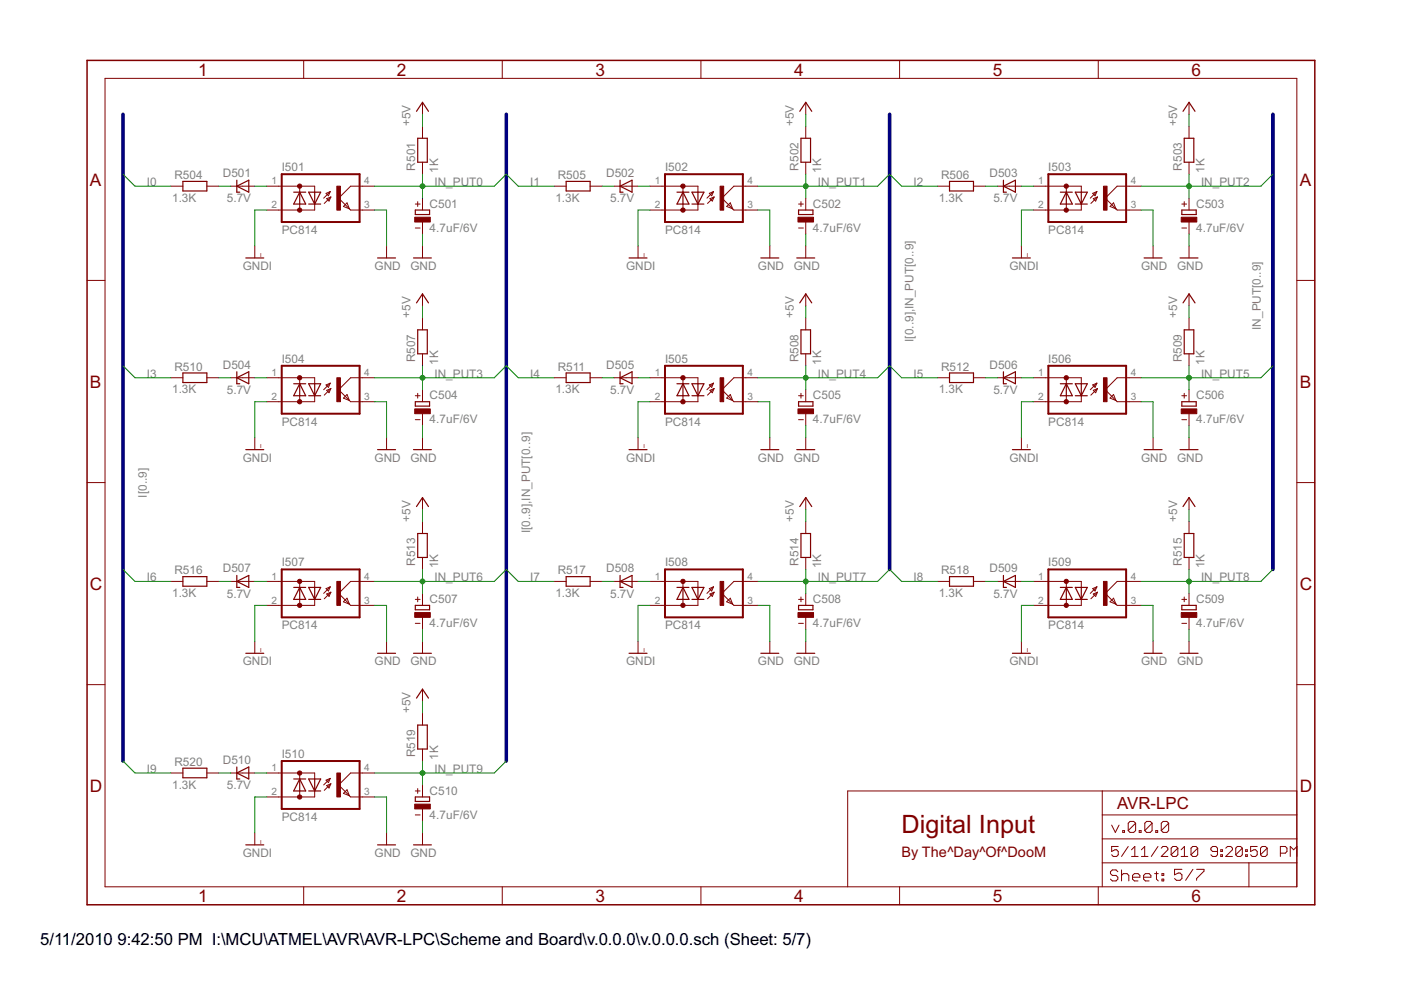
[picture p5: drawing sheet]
<svg xmlns="http://www.w3.org/2000/svg" width="297mm" height="210mm" viewBox="0 0 297 210" stroke-linecap="round" stroke-linejoin="round" font-family="sans-serif">
<defs><g id="words">
<text font-size="6" fill="#800000" x="191.2" y="176.6">Digital Input</text>
<g font-size="4.1" fill="#800000">
<text x="42" y="16">1</text>
<text x="84.1" y="16">2</text>
<text x="126.3" y="16">3</text>
<text x="168.4" y="16">4</text>
<text x="210.5" y="16">5</text>
<text x="252.6" y="16">6</text>
<text x="19.1" y="39.3">A</text>
<text x="275.6" y="39.3">A</text>
<text x="19.1" y="82.2">B</text>
<text x="275.6" y="82.2">B</text>
<text x="19.1" y="125">C</text>
<text x="275.6" y="125">C</text>
<text x="19.1" y="167.9">D</text>
<text x="275.6" y="167.9">D</text>
<text x="42" y="191.2">1</text>
<text x="84.1" y="191.2">2</text>
<text x="126.3" y="191.2">3</text>
<text x="168.4" y="191.2">4</text>
<text x="210.5" y="191.2">5</text>
<text x="252.6" y="191.2">6</text>
</g>
<text font-size="4" fill="#800000" x="236.9" y="171.5">AVR-LPC</text>
<g font-size="4">
<text x="8.5" y="200.4">5/11/2010</text>
<text x="24.9" y="200.4">9:42:50 PM I:\MCU\ATMEL\AVR\AVR-LPC\Scheme and Board\v.0.0.0\v.0.0.0.sch (Sheet: 5/7)</text>
</g>
<text font-size="3.4" fill="#800000" x="191.2" y="181.7">By The^Day^Of^DooM</text>
<g font-size="2.8" fill="#808080">
<text x="87" y="26.8" transform="rotate(-90 87 26.8)">+5V</text>
<text x="168.3" y="26.8" transform="rotate(-90 168.3 26.8)">+5V</text>
<text x="249.6" y="26.8" transform="rotate(-90 249.6 26.8)">+5V</text>
<text x="31.2" y="39.5">I0</text>
<text x="37" y="37.9">R504</text>
<text x="47.3" y="37.6">D501</text>
<text x="59.7" y="36.3">I501</text>
<text x="88" y="36.2" transform="rotate(-90 88 36.2)">R501</text>
<text x="92.1" y="39.5">IN_PUT0</text>
<text x="92.9" y="36.7" transform="rotate(-90 92.9 36.7)">1K</text>
<text x="112.4" y="39.5">I1</text>
<text x="118.3" y="37.9">R505</text>
<text x="128.5" y="37.6">D502</text>
<text x="141" y="36.3">I502</text>
<text x="169.3" y="36.2" transform="rotate(-90 169.3 36.2)">R502</text>
<text x="173.4" y="39.5">IN_PUT1</text>
<text x="174.1" y="36.7" transform="rotate(-90 174.1 36.7)">1K</text>
<text x="193.7" y="39.5">I2</text>
<text x="199.5" y="37.9">R506</text>
<text x="209.8" y="37.6">D503</text>
<text x="222.3" y="36.3">I503</text>
<text x="250.6" y="36.2" transform="rotate(-90 250.6 36.2)">R503</text>
<text x="254.6" y="39.5">IN_PUT2</text>
<text x="255.4" y="36.7" transform="rotate(-90 255.4 36.7)">1K</text>
<text x="36.5" y="42.8">1.3K</text>
<text x="48.1" y="42.9">5.7V</text>
<text x="91.1" y="44">C501</text>
<text x="117.8" y="42.8">1.3K</text>
<text x="129.4" y="42.9">5.7V</text>
<text x="172.4" y="44">C502</text>
<text x="199" y="42.8">1.3K</text>
<text x="210.6" y="42.9">5.7V</text>
<text x="253.6" y="44">C503</text>
<text x="59.7" y="49.6">PC814</text>
<text x="91.1" y="49.1">4.7uF/6V</text>
<text x="141" y="49.6">PC814</text>
<text x="172.4" y="49.1">4.7uF/6V</text>
<text x="222.3" y="49.6">PC814</text>
<text x="253.6" y="49.1">4.7uF/6V</text>
<text x="51.5" y="57.2">GNDI</text>
<text x="79.4" y="57.2">GND</text>
<text x="87" y="57.2">GND</text>
<text x="132.7" y="57.2">GNDI</text>
<text x="160.7" y="57.2">GND</text>
<text x="168.3" y="57.2">GND</text>
<text x="214" y="57.2">GNDI</text>
<text x="241.9" y="57.2">GND</text>
<text x="249.6" y="57.2">GND</text>
<text x="87" y="67.4" transform="rotate(-90 87 67.4)">+5V</text>
<text x="168.3" y="67.4" transform="rotate(-90 168.3 67.4)">+5V</text>
<text x="249.6" y="67.4" transform="rotate(-90 249.6 67.4)">+5V</text>
<text x="267.3" y="69.9" transform="rotate(-90 267.3 69.9)">IN_PUT[0..9]</text>
<text x="59.7" y="76.9">I504</text>
<text x="88" y="76.8" transform="rotate(-90 88 76.8)">R507</text>
<text x="92.9" y="77.3" transform="rotate(-90 92.9 77.3)">1K</text>
<text x="141" y="76.9">I505</text>
<text x="169.3" y="76.8" transform="rotate(-90 169.3 76.8)">R508</text>
<text x="174.1" y="77.3" transform="rotate(-90 174.1 77.3)">1K</text>
<text x="193.7" y="72.5" transform="rotate(-90 193.7 72.5)">I[0..9],IN_PUT[0..9]</text>
<text x="222.3" y="76.9">I506</text>
<text x="250.6" y="76.8" transform="rotate(-90 250.6 76.8)">R509</text>
<text x="255.4" y="77.3" transform="rotate(-90 255.4 77.3)">1K</text>
<text x="31.2" y="80.1">I3</text>
<text x="36.5" y="83.4">1.3K</text>
<text x="37" y="78.6">R510</text>
<text x="47.3" y="78.2">D504</text>
<text x="48.1" y="83.5">5.7V</text>
<text x="92.1" y="80.1">IN_PUT3</text>
<text x="112.4" y="80.1">I4</text>
<text x="117.8" y="83.4">1.3K</text>
<text x="118.3" y="78.6">R511</text>
<text x="128.5" y="78.2">D505</text>
<text x="129.4" y="83.5">5.7V</text>
<text x="173.4" y="80.1">IN_PUT4</text>
<text x="193.7" y="80.1">I5</text>
<text x="199" y="83.4">1.3K</text>
<text x="199.5" y="78.6">R512</text>
<text x="209.8" y="78.2">D506</text>
<text x="210.6" y="83.5">5.7V</text>
<text x="254.6" y="80.1">IN_PUT5</text>
<text x="91.1" y="89.7">4.7uF/6V</text>
<text x="91.1" y="84.7">C504</text>
<text x="172.4" y="89.7">4.7uF/6V</text>
<text x="172.4" y="84.7">C505</text>
<text x="253.6" y="89.7">4.7uF/6V</text>
<text x="253.6" y="84.7">C506</text>
<text x="59.7" y="90.3">PC814</text>
<text x="141" y="90.3">PC814</text>
<text x="222.3" y="90.3">PC814</text>
<text x="51.5" y="97.9">GNDI</text>
<text x="79.4" y="97.9">GND</text>
<text x="87" y="97.9">GND</text>
<text x="132.7" y="97.9">GNDI</text>
<text x="160.7" y="97.9">GND</text>
<text x="168.3" y="97.9">GND</text>
<text x="214" y="97.9">GNDI</text>
<text x="241.9" y="97.9">GND</text>
<text x="249.6" y="97.9">GND</text>
<text x="31.2" y="105.5" transform="rotate(-90 31.2 105.5)">I[0..9]</text>
<text x="87" y="110.6" transform="rotate(-90 87 110.6)">+5V</text>
<text x="112.4" y="113.1" transform="rotate(-90 112.4 113.1)">I[0..9],IN_PUT[0..9]</text>
<text x="168.3" y="110.6" transform="rotate(-90 168.3 110.6)">+5V</text>
<text x="249.6" y="110.6" transform="rotate(-90 249.6 110.6)">+5V</text>
<text x="88" y="120" transform="rotate(-90 88 120)">R513</text>
<text x="169.3" y="120" transform="rotate(-90 169.3 120)">R514</text>
<text x="250.6" y="120" transform="rotate(-90 250.6 120)">R515</text>
<text x="31.2" y="123.3">I6</text>
<text x="37" y="121.7">R516</text>
<text x="47.3" y="121.4">D507</text>
<text x="59.7" y="120.1">I507</text>
<text x="92.1" y="123.3">IN_PUT6</text>
<text x="92.9" y="120.5" transform="rotate(-90 92.9 120.5)">1K</text>
<text x="112.4" y="123.3">I7</text>
<text x="118.3" y="121.7">R517</text>
<text x="128.5" y="121.4">D508</text>
<text x="141" y="120.1">I508</text>
<text x="173.4" y="123.3">IN_PUT7</text>
<text x="174.1" y="120.5" transform="rotate(-90 174.1 120.5)">1K</text>
<text x="193.7" y="123.3">I8</text>
<text x="199.5" y="121.7">R518</text>
<text x="209.8" y="121.4">D509</text>
<text x="222.3" y="120.1">I509</text>
<text x="254.6" y="123.3">IN_PUT8</text>
<text x="255.4" y="120.5" transform="rotate(-90 255.4 120.5)">1K</text>
<text x="36.5" y="126.6">1.3K</text>
<text x="48.1" y="126.7">5.7V</text>
<text x="91.1" y="127.8">C507</text>
<text x="117.8" y="126.6">1.3K</text>
<text x="129.4" y="126.7">5.7V</text>
<text x="172.4" y="127.8">C508</text>
<text x="199" y="126.6">1.3K</text>
<text x="210.6" y="126.7">5.7V</text>
<text x="253.6" y="127.8">C509</text>
<text x="59.7" y="133.4">PC814</text>
<text x="91.1" y="132.9">4.7uF/6V</text>
<text x="141" y="133.4">PC814</text>
<text x="172.4" y="132.9">4.7uF/6V</text>
<text x="222.3" y="133.4">PC814</text>
<text x="253.6" y="132.9">4.7uF/6V</text>
<text x="51.5" y="141">GNDI</text>
<text x="79.4" y="141">GND</text>
<text x="87" y="141">GND</text>
<text x="132.7" y="141">GNDI</text>
<text x="160.7" y="141">GND</text>
<text x="168.3" y="141">GND</text>
<text x="214" y="141">GNDI</text>
<text x="241.9" y="141">GND</text>
<text x="249.6" y="141">GND</text>
<text x="87" y="151.2" transform="rotate(-90 87 151.2)">+5V</text>
<text x="47.3" y="162">D510</text>
<text x="59.7" y="160.7">I510</text>
<text x="88" y="160.6" transform="rotate(-90 88 160.6)">R519</text>
<text x="92.9" y="161.1" transform="rotate(-90 92.9 161.1)">1K</text>
<text x="31.2" y="163.9">I9</text>
<text x="36.5" y="167.2">1.3K</text>
<text x="37" y="162.4">R520</text>
<text x="48.1" y="167.3">5.7V</text>
<text x="92.1" y="163.9">IN_PUT9</text>
<text x="91.1" y="173.5">4.7uF/6V</text>
<text x="91.1" y="168.5">C510</text>
<text x="59.7" y="174.1">PC814</text>
<text x="51.5" y="181.7">GNDI</text>
<text x="79.4" y="181.7">GND</text>
<text x="87" y="181.7">GND</text>
</g>
<g font-size="2.4" fill="#808080">
<text x="57.6" y="39.1">1</text>
<text x="77.2" y="39.1">4</text>
<text x="138.8" y="39.1">1</text>
<text x="158.5" y="39.1">4</text>
<text x="220.1" y="39.1">1</text>
<text x="239.8" y="39.1">4</text>
<text x="57.6" y="44.2">2</text>
<text x="77.2" y="44.2">3</text>
<text x="138.8" y="44.2">2</text>
<text x="158.5" y="44.2">3</text>
<text x="220.1" y="44.2">2</text>
<text x="239.8" y="44.2">3</text>
<text x="57.6" y="79.7">1</text>
<text x="77.2" y="79.7">4</text>
<text x="138.8" y="79.7">1</text>
<text x="158.5" y="79.7">4</text>
<text x="220.1" y="79.7">1</text>
<text x="239.8" y="79.7">4</text>
<text x="57.6" y="84.8">2</text>
<text x="77.2" y="84.8">3</text>
<text x="138.8" y="84.8">2</text>
<text x="158.5" y="84.8">3</text>
<text x="220.1" y="84.8">2</text>
<text x="239.8" y="84.8">3</text>
<text x="57.6" y="122.9">1</text>
<text x="77.2" y="122.9">4</text>
<text x="138.8" y="122.9">1</text>
<text x="158.5" y="122.9">4</text>
<text x="220.1" y="122.9">1</text>
<text x="239.8" y="122.9">4</text>
<text x="57.6" y="128">2</text>
<text x="77.2" y="128">3</text>
<text x="138.8" y="128">2</text>
<text x="158.5" y="128">3</text>
<text x="220.1" y="128">2</text>
<text x="239.8" y="128">3</text>
<text x="57.6" y="163.5">1</text>
<text x="77.2" y="163.5">4</text>
<text x="57.6" y="168.6">2</text>
<text x="77.2" y="168.6">3</text>
</g>
<g font-size="1.3" fill="#800000">
<text x="55.2" y="54.4">I</text>
<text x="136.4" y="54.4">I</text>
<text x="217.7" y="54.4">I</text>
<text x="55.2" y="95.1">I</text>
<text x="136.4" y="95.1">I</text>
<text x="217.7" y="95.1">I</text>
<text x="55.2" y="138.3">I</text>
<text x="136.4" y="138.3">I</text>
<text x="217.7" y="138.3">I</text>
<text x="55.2" y="178.9">I</text>
</g>
</g></defs>
<g fill="#800000" stroke="#800000" stroke-width=".21">
<path d="M275 182.9v5.1z"/>
<path d="M275 177.9v5z"/>
<path d="M275 172.8v5.1z"/>
<path d="M275 167.7v5.1z"/>
<path d="M179.7 167.7v20.3z"/>
<path d="M179.7 167.7h54z"/>
<path d="M233.7 167.7h41.3z"/>
<path d="M264.8 182.9v5.1z"/>
<path d="M264.8 182.9h10.2z"/>
<path d="M233.7 182.9h31.1z"/>
<path d="M233.7 182.9v5.1z"/>
<path d="M233.7 177.9v5z"/>
<path d="M233.7 177.9h41.3z"/>
<path d="M233.7 172.8v5.1z"/>
<path d="M233.7 172.8h41.3z"/>
<path d="M233.7 167.7v5.1z"/>
<path d="M235.7 174.9l.8 1.6z"/>
<path d="M237.3 174.9l-.8 1.6z"/>
<path d="M238 176.1v.4z"/>
<path d="M238 176.1h.4z"/>
<path d="M238.4 176.1v.4z"/>
<path d="M238 176.5h.4z"/>
<path d="M239.2 174.5v1.6z"/>
<path d="M239.2 174.5l.4-.3z"/>
<path d="M239.6 174.2h.8z"/>
<path d="M240.4 174.2l.4 .3z"/>
<path d="M240.8 174.5v1.6z"/>
<path d="M240.4 176.5l.4-.4z"/>
<path d="M239.6 176.5h.8z"/>
<path d="M239.2 176.1l.4 .4z"/>
<path d="M239.2 176.1l1.6-1.6z"/>
<path d="M241.5 176.1v.4z"/>
<path d="M241.5 176.1h.4z"/>
<path d="M241.9 176.1v.4z"/>
<path d="M241.5 176.5h.4z"/>
<path d="M242.7 174.5v1.6z"/>
<path d="M242.7 174.5l.4-.3z"/>
<path d="M243.1 174.2h.8z"/>
<path d="M243.9 174.2l.4 .3z"/>
<path d="M244.3 174.5v1.6z"/>
<path d="M244.3 176.1l-.4 .4z"/>
<path d="M243.1 176.5h.8z"/>
<path d="M242.7 176.1l.4 .4z"/>
<path d="M244.3 174.5l-1.6 1.6z"/>
<path d="M245 176.1v.4z"/>
<path d="M245 176.1h.4z"/>
<path d="M245.4 176.1v.4z"/>
<path d="M245 176.5h.4z"/>
<path d="M246.2 174.5v1.6z"/>
<path d="M246.2 174.5l.4-.3z"/>
<path d="M246.6 174.2h.8z"/>
<path d="M247.4 174.2l.4 .3z"/>
<path d="M247.8 174.5v1.6z"/>
<path d="M247.8 176.1l-.4 .4z"/>
<path d="M246.6 176.5h.8z"/>
<path d="M246.2 176.1l.4 .4z"/>
<path d="M246.2 176.1l1.6-1.6z"/>
<path d="M235.7 179.5h1.4z"/>
<path d="M235.7 179.5v1z"/>
<path d="M235.7 180.5l.7-.3z"/>
<path d="M236.4 180.2h.3z"/>
<path d="M236.7 180.2l.4 .3z"/>
<path d="M237.1 180.5v.7z"/>
<path d="M237.1 181.2l-.4 .4z"/>
<path d="M236 181.6h.7z"/>
<path d="M235.7 181.2l.3 .4z"/>
<path d="M239.2 179.5l-1.4 2.1z"/>
<path d="M240.6 179.5l-.7 .7z"/>
<path d="M240.6 179.5v2.1z"/>
<path d="M239.9 181.6h1.4z"/>
<path d="M242 180.2l.7-.7z"/>
<path d="M242.7 179.5v2.1z"/>
<path d="M242 181.6h1.4z"/>
<path d="M245.5 179.5l-1.4 2.1z"/>
<path d="M246.2 181.6h1.4z"/>
<path d="M247.6 180.2l-1.4 1.4z"/>
<path d="M247.6 179.8v.4z"/>
<path d="M247.3 179.5l.3 .3z"/>
<path d="M246.5 179.5h.8z"/>
<path d="M246.5 179.5l-.3 .3z"/>
<path d="M248.3 179.8v1.4z"/>
<path d="M248.7 179.5l-.4 .3z"/>
<path d="M248.7 179.5h.7z"/>
<path d="M249.4 179.5l.3 .3z"/>
<path d="M249.7 179.8v1.4z"/>
<path d="M249.7 181.2l-.3 .4z"/>
<path d="M248.7 181.6h.7z"/>
<path d="M248.3 181.2l.4 .4z"/>
<path d="M248.3 181.2l1.4-1.4z"/>
<path d="M251.1 179.5l-.7 .7z"/>
<path d="M251.1 179.5v2.1z"/>
<path d="M250.4 181.6h1.4z"/>
<path d="M252.5 179.8v1.4z"/>
<path d="M252.5 179.8l.4-.3z"/>
<path d="M252.9 179.5h.7z"/>
<path d="M253.6 179.5l.3 .3z"/>
<path d="M253.9 179.8v1.4z"/>
<path d="M253.9 181.2l-.3 .4z"/>
<path d="M252.9 181.6h.7z"/>
<path d="M252.5 181.2l.4 .4z"/>
<path d="M252.5 181.2l1.4-1.4z"/>
<path d="M256.7 181.2l.4 .4z"/>
<path d="M257.1 181.6h.7z"/>
<path d="M258.1 181.2l-.3 .4z"/>
<path d="M258.1 179.8v1.4z"/>
<path d="M257.8 179.5l.3 .3z"/>
<path d="M257.1 179.5h.7z"/>
<path d="M257.1 179.5l-.4 .3z"/>
<path d="M256.7 179.8v.4z"/>
<path d="M256.7 180.2l.4 .3z"/>
<path d="M257.1 180.5h1z"/>
<path d="M258.8 180.2h.4z"/>
<path d="M259.2 180.2v.3z"/>
<path d="M258.8 180.5h.4z"/>
<path d="M258.8 180.2v.3z"/>
<path d="M258.8 181.2h.4z"/>
<path d="M259.2 181.2v.4z"/>
<path d="M258.8 181.6h.4z"/>
<path d="M258.8 181.2v.4z"/>
<path d="M259.9 181.6h1.4z"/>
<path d="M259.9 181.6l1.4-1.4z"/>
<path d="M261.3 179.8v.4z"/>
<path d="M260.9 179.5l.4 .3z"/>
<path d="M260.2 179.5h.7z"/>
<path d="M260.2 179.5l-.3 .3z"/>
<path d="M262 179.8v1.4z"/>
<path d="M262.3 179.5l-.3 .3z"/>
<path d="M262.3 179.5h.7z"/>
<path d="M263 179.5l.4 .3z"/>
<path d="M263.4 179.8v1.4z"/>
<path d="M263.4 181.2l-.4 .4z"/>
<path d="M262.3 181.6h.7z"/>
<path d="M262 181.2l.3 .4z"/>
<path d="M262 181.2l1.4-1.4z"/>
<path d="M264.1 180.2h.4z"/>
<path d="M264.5 180.2v.3z"/>
<path d="M264.1 180.5h.4z"/>
<path d="M264.1 180.2v.3z"/>
<path d="M264.1 181.2h.4z"/>
<path d="M264.5 181.2v.4z"/>
<path d="M264.1 181.6h.4z"/>
<path d="M264.1 181.2v.4z"/>
<path d="M265.2 179.5h1.4z"/>
<path d="M265.2 179.5v1z"/>
<path d="M265.2 180.5l.7-.3z"/>
<path d="M265.9 180.2h.3z"/>
<path d="M266.2 180.2l.4 .3z"/>
<path d="M266.6 180.5v.7z"/>
<path d="M266.6 181.2l-.4 .4z"/>
<path d="M265.5 181.6h.7z"/>
<path d="M265.2 181.2l.3 .4z"/>
<path d="M267.3 179.8v1.4z"/>
<path d="M267.3 179.8l.3-.3z"/>
<path d="M267.6 179.5h.7z"/>
<path d="M268.3 179.5l.4 .3z"/>
<path d="M268.7 179.8v1.4z"/>
<path d="M268.7 181.2l-.4 .4z"/>
<path d="M267.6 181.6h.7z"/>
<path d="M267.3 181.2l.3 .4z"/>
<path d="M267.3 181.2l1.4-1.4z"/>
<path d="M271.5 179.5v2.1z"/>
<path d="M271.5 179.5h1z"/>
<path d="M272.5 179.5l.4 .3z"/>
<path d="M272.9 179.8v.7z"/>
<path d="M272.9 180.5l-.4 .4z"/>
<path d="M271.5 180.9h1z"/>
<path d="M273.6 179.5v2.1z"/>
<path d="M273.6 179.5l.7 .7z"/>
<path d="M275 179.5l-.7 .7z"/>
<path d="M275 179.5v2.1z"/>
<path d="M249 184.3h1.6z"/>
<path d="M249 184.3v1.2z"/>
<path d="M249 185.5l.8-.4z"/>
<path d="M249.8 185.1h.4z"/>
<path d="M250.2 185.1l.4 .4z"/>
<path d="M250.6 185.5v.8z"/>
<path d="M250.2 186.6l.4-.3z"/>
<path d="M249.4 186.6h.8z"/>
<path d="M249 186.3l.4 .3z"/>
<path d="M252.9 184.3l-1.5 2.3z"/>
<path d="M253.7 184.3h1.6z"/>
<path d="M255.3 184.3v.4z"/>
<path d="M255.3 184.7l-1.6 1.6z"/>
<path d="M253.7 186.3v.3z"/>
<path d="M236.6 184.4l.4 .4z"/>
<path d="M235.8 184.4h.8z"/>
<path d="M235.4 184.8l.4-.4z"/>
<path d="M235.4 184.8v.4z"/>
<path d="M235.4 185.2l.4 .4z"/>
<path d="M235.8 185.6h.8z"/>
<path d="M236.6 185.6l.4 .4z"/>
<path d="M237 186v.4z"/>
<path d="M237 186.4l-.4 .4z"/>
<path d="M235.8 186.8h.8z"/>
<path d="M235.4 186.4l.4 .4z"/>
<path d="M237.8 184.4v2.4z"/>
<path d="M237.8 185.6l.4-.4z"/>
<path d="M238.2 185.2h.8z"/>
<path d="M239 185.2l.3 .4z"/>
<path d="M239.3 185.6v1.2z"/>
<path d="M240.5 186.8h.8z"/>
<path d="M240.1 186.4l.4 .4z"/>
<path d="M240.1 185.6v.8z"/>
<path d="M240.1 185.6l.4-.4z"/>
<path d="M240.5 185.2h.8z"/>
<path d="M241.3 185.2l.4 .4z"/>
<path d="M241.7 185.6v.4z"/>
<path d="M240.1 186h1.6z"/>
<path d="M242.8 186.8h.8z"/>
<path d="M242.5 186.4l.3 .4z"/>
<path d="M242.5 185.6v.8z"/>
<path d="M242.5 185.6l.3-.4z"/>
<path d="M242.8 185.2h.8z"/>
<path d="M243.6 185.2l.4 .4z"/>
<path d="M244 185.6v.4z"/>
<path d="M242.5 186h1.5z"/>
<path d="M245.2 184.8v1.6z"/>
<path d="M245.2 186.4l.4 .4z"/>
<path d="M244.8 185.2h.8z"/>
<path d="M246.4 185.2h.3z"/>
<path d="M246.7 185.2v.4z"/>
<path d="M246.4 185.6h.3z"/>
<path d="M246.4 185.2v.4z"/>
<path d="M246.4 186.4h.3z"/>
<path d="M246.7 186.4v.4z"/>
<path d="M246.4 186.8h.3z"/>
<path d="M246.4 186.4v.4z"/>
<path d="M22.3 16.6v171.4z"/>
<path d="M18.5 59.5h3.8z"/>
<path d="M18.5 102.3h3.8z"/>
<path d="M18.5 145.2h3.8z"/>
<path d="M22.3 188h252.7z"/>
<path d="M64.4 188v3.8z"/>
<path d="M106.5 188v3.8z"/>
<path d="M148.6 188v3.8z"/>
<path d="M190.7 188v3.8z"/>
<path d="M232.9 188v3.8z"/>
<path d="M275 16.6v171.4z"/>
<path d="M275 59.5h3.8z"/>
<path d="M275 102.3h3.8z"/>
<path d="M275 145.2h3.8z"/>
<path d="M22.3 16.6h252.7z"/>
<path d="M64.4 12.8v3.8z"/>
<path d="M106.5 12.8v3.8z"/>
<path d="M148.6 12.8v3.8z"/>
<path d="M190.7 12.8v3.8z"/>
<path d="M232.9 12.8v3.8z"/>
<path d="M56.6 39.5h2.5z"/>
<path d="M56.6 44.5h2.5z"/>
<path d="M76.9 44.5h2.5z"/>
<path d="M76.9 39.5h2.5z"/>
<path d="M63.5 44.5h3.2z"/>
<path d="M63.5 39.5h3.2z"/>
<path d="M68.7 43.1l1.4-1.3z"/>
<path d="M69.3 42.1l.8-.3z"/>
<path d="M69.3 42.1l.5 .5z"/>
<path d="M70.1 41.8l-.3 .8z"/>
<path d="M69.1 41l.9-.4z"/>
<path d="M69.1 41l.5 .5z"/>
<path d="M70 40.6l-.4 .9z"/>
<path d="M68.6 42l1.4-1.4z"/>
<path d="M66.7 39.5v1.2z"/>
<path d="M66.7 43.3v1.2z"/>
<path d="M63.5 43.3v1.2z"/>
<path d="M63.5 39.5v1.2z"/>
<path d="M59.1 44.5h4.4z"/>
<path d="M59.1 39.5h4.4z"/>
<path d="M74.3 39.5l-2.5 2.5z"/>
<path d="M71.8 42l2.3 2.3z"/>
<path d="M74.3 44.5h2.6z"/>
<path d="M74.3 39.5h2.6z"/>
<path d="M73.6 43l.5 1.3z"/>
<path d="M74.1 44.3l.2 .2z"/>
<path d="M72.8 43.8l1.3 .5z"/>
<path d="M72.8 43.8l.8-.8z"/>
<path d="M36.2 39.5h2.6z"/>
<path d="M43.9 39.5h2.5z"/>
<path d="M89.6 34.4v2.5z"/>
<path d="M89.6 26.8v2.5z"/>
<path d="M89.6 42v2.5z"/>
<path d="M89.6 47.1v2.5z"/>
<path d="M88.1 43.3h1z"/>
<path d="M88.6 42.8v1z"/>
<path d="M88.1 48.3h1z"/>
<path d="M89.6 21.7v2.5z"/>
<path d="M89.6 52.2v2.5z"/>
<path d="M54 52.2v2.5z"/>
<path d="M82 52.2v2.5z"/>
<path d="M51.5 39.5h2.5z"/>
<path d="M48.9 39.5h2.6z"/>
<path d="M137.8 39.5h2.6z"/>
<path d="M137.8 44.5h2.6z"/>
<path d="M158.1 44.5h2.6z"/>
<path d="M158.1 39.5h2.6z"/>
<path d="M144.8 44.5h3.2z"/>
<path d="M144.8 39.5h3.2z"/>
<path d="M150 43.1l1.4-1.3z"/>
<path d="M150.5 42.1l.9-.3z"/>
<path d="M150.5 42.1l.5 .5z"/>
<path d="M151.4 41.8l-.4 .8z"/>
<path d="M150.4 41l.9-.4z"/>
<path d="M150.4 41l.5 .5z"/>
<path d="M151.3 40.6l-.4 .9z"/>
<path d="M149.9 42l1.4-1.4z"/>
<path d="M148 39.5v1.2z"/>
<path d="M148 43.3v1.2z"/>
<path d="M144.8 43.3v1.2z"/>
<path d="M144.8 39.5v1.2z"/>
<path d="M140.4 44.5h4.4z"/>
<path d="M140.4 39.5h4.4z"/>
<path d="M155.6 39.5l-2.5 2.5z"/>
<path d="M153.1 42l2.2 2.3z"/>
<path d="M155.6 44.5h2.5z"/>
<path d="M155.6 39.5h2.5z"/>
<path d="M154.8 43l.5 1.3z"/>
<path d="M155.3 44.3l.3 .2z"/>
<path d="M154.1 43.8l1.2 .5z"/>
<path d="M154.1 43.8l.7-.8z"/>
<path d="M117.5 39.5h2.5z"/>
<path d="M125.1 39.5h2.6z"/>
<path d="M170.8 34.4v2.5z"/>
<path d="M170.8 26.8v2.5z"/>
<path d="M170.8 42v2.5z"/>
<path d="M170.8 47.1v2.5z"/>
<path d="M169.3 43.3h1z"/>
<path d="M169.8 42.8v1z"/>
<path d="M169.3 48.3h1z"/>
<path d="M170.8 21.7v2.5z"/>
<path d="M170.8 52.2v2.5z"/>
<path d="M135.3 52.2v2.5z"/>
<path d="M163.2 52.2v2.5z"/>
<path d="M132.7 39.5h2.6z"/>
<path d="M130.2 39.5h2.5z"/>
<path d="M219.1 39.5h2.5z"/>
<path d="M219.1 44.5h2.5z"/>
<path d="M239.4 44.5h2.5z"/>
<path d="M239.4 39.5h2.5z"/>
<path d="M226.1 44.5h3.2z"/>
<path d="M226.1 39.5h3.2z"/>
<path d="M231.3 43.1l1.4-1.3z"/>
<path d="M231.8 42.1l.9-.3z"/>
<path d="M231.8 42.1l.5 .5z"/>
<path d="M232.7 41.8l-.4 .8z"/>
<path d="M231.7 41l.9-.4z"/>
<path d="M231.7 41l.5 .5z"/>
<path d="M232.6 40.6l-.4 .9z"/>
<path d="M231.2 42l1.4-1.4z"/>
<path d="M229.3 39.5v1.2z"/>
<path d="M229.3 43.3v1.2z"/>
<path d="M226.1 43.3v1.2z"/>
<path d="M226.1 39.5v1.2z"/>
<path d="M221.6 44.5h4.5z"/>
<path d="M221.6 39.5h4.5z"/>
<path d="M236.9 39.5l-2.6 2.5z"/>
<path d="M234.3 42l2.3 2.3z"/>
<path d="M236.9 44.5h2.5z"/>
<path d="M236.9 39.5h2.5z"/>
<path d="M236.1 43l.5 1.3z"/>
<path d="M236.6 44.3l.3 .2z"/>
<path d="M235.4 43.8l1.2 .5z"/>
<path d="M236.1 43l-.7 .8z"/>
<path d="M198.8 39.5h2.5z"/>
<path d="M206.4 39.5h2.5z"/>
<path d="M252.1 34.4v2.5z"/>
<path d="M252.1 26.8v2.5z"/>
<path d="M252.1 42v2.5z"/>
<path d="M252.1 47.1v2.5z"/>
<path d="M250.6 43.3h1z"/>
<path d="M251.1 42.8v1z"/>
<path d="M250.6 48.3h1z"/>
<path d="M252.1 21.7v2.5z"/>
<path d="M252.1 52.2v2.5z"/>
<path d="M216.6 52.2v2.5z"/>
<path d="M244.5 52.2v2.5z"/>
<path d="M214 39.5h2.6z"/>
<path d="M211.5 39.5h2.5z"/>
<path d="M56.6 80.1h2.5z"/>
<path d="M56.6 85.2h2.5z"/>
<path d="M76.9 85.2h2.5z"/>
<path d="M76.9 80.1h2.5z"/>
<path d="M63.5 85.2h3.2z"/>
<path d="M63.5 80.1h3.2z"/>
<path d="M68.7 83.8l1.4-1.4z"/>
<path d="M69.3 82.8l.8-.4z"/>
<path d="M69.3 82.8l.5 .5z"/>
<path d="M70.1 82.4l-.3 .9z"/>
<path d="M69.1 81.6l.9-.4z"/>
<path d="M69.1 81.6l.5 .5z"/>
<path d="M70 81.2l-.4 .9z"/>
<path d="M68.6 82.6l1.4-1.4z"/>
<path d="M66.7 80.1v1.3z"/>
<path d="M66.7 83.9v1.3z"/>
<path d="M63.5 83.9v1.3z"/>
<path d="M63.5 80.1v1.3z"/>
<path d="M59.1 85.2h4.4z"/>
<path d="M59.1 80.1h4.4z"/>
<path d="M74.3 80.1l-2.5 2.5z"/>
<path d="M71.8 82.6l2.3 2.3z"/>
<path d="M74.3 85.2h2.6z"/>
<path d="M74.3 80.1h2.6z"/>
<path d="M73.6 83.7l.5 1.2z"/>
<path d="M74.1 84.9l.2 .3z"/>
<path d="M72.8 84.4l1.3 .5z"/>
<path d="M72.8 84.4l.8-.7z"/>
<path d="M36.2 80.1h2.6z"/>
<path d="M43.9 80.1h2.5z"/>
<path d="M89.6 75v2.6z"/>
<path d="M89.6 67.4v2.5z"/>
<path d="M89.6 82.6v2.6z"/>
<path d="M89.6 87.7v2.6z"/>
<path d="M88.1 83.9h1z"/>
<path d="M88.6 83.4v1z"/>
<path d="M88.1 89h1z"/>
<path d="M89.6 62.3v2.6z"/>
<path d="M89.6 92.8v2.5z"/>
<path d="M54 92.8v2.5z"/>
<path d="M82 92.8v2.5z"/>
<path d="M51.5 80.1h2.5z"/>
<path d="M48.9 80.1h2.6z"/>
<path d="M137.8 80.1h2.6z"/>
<path d="M137.8 85.2h2.6z"/>
<path d="M158.1 85.2h2.6z"/>
<path d="M158.1 80.1h2.6z"/>
<path d="M144.8 85.2h3.2z"/>
<path d="M144.8 80.1h3.2z"/>
<path d="M150 83.8l1.4-1.4z"/>
<path d="M150.5 82.8l.9-.4z"/>
<path d="M150.5 82.8l.5 .5z"/>
<path d="M151.4 82.4l-.4 .9z"/>
<path d="M150.4 81.6l.9-.4z"/>
<path d="M150.4 81.6l.5 .5z"/>
<path d="M151.3 81.2l-.4 .9z"/>
<path d="M149.9 82.6l1.4-1.4z"/>
<path d="M148 80.1v1.3z"/>
<path d="M148 83.9v1.3z"/>
<path d="M144.8 83.9v1.3z"/>
<path d="M144.8 80.1v1.3z"/>
<path d="M140.4 85.2h4.4z"/>
<path d="M140.4 80.1h4.4z"/>
<path d="M155.6 80.1l-2.5 2.5z"/>
<path d="M153.1 82.6l2.2 2.3z"/>
<path d="M155.6 85.2h2.5z"/>
<path d="M155.6 80.1h2.5z"/>
<path d="M154.8 83.7l.5 1.2z"/>
<path d="M155.3 84.9l.3 .3z"/>
<path d="M154.1 84.4l1.2 .5z"/>
<path d="M154.1 84.4l.7-.7z"/>
<path d="M117.5 80.1h2.5z"/>
<path d="M125.1 80.1h2.6z"/>
<path d="M170.8 75v2.6z"/>
<path d="M170.8 67.4v2.5z"/>
<path d="M170.8 82.6v2.6z"/>
<path d="M170.8 87.7v2.6z"/>
<path d="M169.3 83.9h1z"/>
<path d="M169.8 83.4v1z"/>
<path d="M169.3 89h1z"/>
<path d="M170.8 62.3v2.6z"/>
<path d="M170.8 92.8v2.5z"/>
<path d="M135.3 92.8v2.5z"/>
<path d="M163.2 92.8v2.5z"/>
<path d="M132.7 80.1h2.6z"/>
<path d="M130.2 80.1h2.5z"/>
<path d="M219.1 80.1h2.5z"/>
<path d="M219.1 85.2h2.5z"/>
<path d="M239.4 85.2h2.5z"/>
<path d="M239.4 80.1h2.5z"/>
<path d="M226.1 85.2h3.2z"/>
<path d="M226.1 80.1h3.2z"/>
<path d="M231.3 83.8l1.4-1.4z"/>
<path d="M231.8 82.8l.9-.4z"/>
<path d="M231.8 82.8l.5 .5z"/>
<path d="M232.7 82.4l-.4 .9z"/>
<path d="M231.7 81.6l.9-.4z"/>
<path d="M231.7 81.6l.5 .5z"/>
<path d="M232.6 81.2l-.4 .9z"/>
<path d="M231.2 82.6l1.4-1.4z"/>
<path d="M229.3 80.1v1.3z"/>
<path d="M229.3 83.9v1.3z"/>
<path d="M226.1 83.9v1.3z"/>
<path d="M226.1 80.1v1.3z"/>
<path d="M221.6 85.2h4.5z"/>
<path d="M221.6 80.1h4.5z"/>
<path d="M236.9 80.1l-2.6 2.5z"/>
<path d="M234.3 82.6l2.3 2.3z"/>
<path d="M236.9 85.2h2.5z"/>
<path d="M236.9 80.1h2.5z"/>
<path d="M236.1 83.7l.5 1.2z"/>
<path d="M236.6 84.9l.3 .3z"/>
<path d="M235.4 84.4l1.2 .5z"/>
<path d="M236.1 83.7l-.7 .7z"/>
<path d="M198.8 80.1h2.5z"/>
<path d="M206.4 80.1h2.5z"/>
<path d="M252.1 75v2.6z"/>
<path d="M252.1 67.4v2.5z"/>
<path d="M252.1 82.6v2.6z"/>
<path d="M252.1 87.7v2.6z"/>
<path d="M250.6 83.9h1z"/>
<path d="M251.1 83.4v1z"/>
<path d="M250.6 89h1z"/>
<path d="M252.1 62.3v2.6z"/>
<path d="M252.1 92.8v2.5z"/>
<path d="M216.6 92.8v2.5z"/>
<path d="M244.5 92.8v2.5z"/>
<path d="M214 80.1h2.6z"/>
<path d="M211.5 80.1h2.5z"/>
<path d="M56.6 123.3h2.5z"/>
<path d="M56.6 128.4h2.5z"/>
<path d="M76.9 128.4h2.5z"/>
<path d="M76.9 123.3h2.5z"/>
<path d="M63.5 128.4h3.2z"/>
<path d="M63.5 123.3h3.2z"/>
<path d="M68.7 127l1.4-1.4z"/>
<path d="M69.3 125.9l.8-.3z"/>
<path d="M69.3 125.9l.5 .5z"/>
<path d="M70.1 125.6l-.3 .8z"/>
<path d="M69.1 124.8l.9-.4z"/>
<path d="M69.1 124.8l.5 .5z"/>
<path d="M70 124.4l-.4 .9z"/>
<path d="M68.6 125.8l1.4-1.4z"/>
<path d="M66.7 123.3v1.2z"/>
<path d="M66.7 127.1v1.3z"/>
<path d="M63.5 127.1v1.3z"/>
<path d="M63.5 123.3v1.2z"/>
<path d="M59.1 128.4h4.4z"/>
<path d="M59.1 123.3h4.4z"/>
<path d="M74.3 123.3l-2.5 2.5z"/>
<path d="M71.8 125.8l2.3 2.3z"/>
<path d="M74.3 128.4h2.6z"/>
<path d="M74.3 123.3h2.6z"/>
<path d="M73.6 126.8l.5 1.3z"/>
<path d="M74.1 128.1l.2 .3z"/>
<path d="M72.8 127.6l1.3 .5z"/>
<path d="M72.8 127.6l.8-.8z"/>
<path d="M36.2 123.3h2.6z"/>
<path d="M43.9 123.3h2.5z"/>
<path d="M89.6 118.2v2.5z"/>
<path d="M89.6 110.6v2.5z"/>
<path d="M89.6 125.8v2.6z"/>
<path d="M89.6 130.9v2.5z"/>
<path d="M88.1 127.1h1z"/>
<path d="M88.6 126.6v1z"/>
<path d="M88.1 132.2h1z"/>
<path d="M89.6 105.5v2.5z"/>
<path d="M89.6 136v2.5z"/>
<path d="M54 136v2.5z"/>
<path d="M82 136v2.5z"/>
<path d="M51.5 123.3h2.5z"/>
<path d="M48.9 123.3h2.6z"/>
<path d="M137.8 123.3h2.6z"/>
<path d="M137.8 128.4h2.6z"/>
<path d="M158.1 128.4h2.6z"/>
<path d="M158.1 123.3h2.6z"/>
<path d="M144.8 128.4h3.2z"/>
<path d="M144.8 123.3h3.2z"/>
<path d="M150 127l1.4-1.4z"/>
<path d="M150.5 125.9l.9-.3z"/>
<path d="M150.5 125.9l.5 .5z"/>
<path d="M151.4 125.6l-.4 .8z"/>
<path d="M150.4 124.8l.9-.4z"/>
<path d="M150.4 124.8l.5 .5z"/>
<path d="M151.3 124.4l-.4 .9z"/>
<path d="M149.9 125.8l1.4-1.4z"/>
<path d="M148 123.3v1.2z"/>
<path d="M148 127.1v1.3z"/>
<path d="M144.8 127.1v1.3z"/>
<path d="M144.8 123.3v1.2z"/>
<path d="M140.4 128.4h4.4z"/>
<path d="M140.4 123.3h4.4z"/>
<path d="M155.6 123.3l-2.5 2.5z"/>
<path d="M153.1 125.8l2.2 2.3z"/>
<path d="M155.6 128.4h2.5z"/>
<path d="M155.6 123.3h2.5z"/>
<path d="M154.8 126.8l.5 1.3z"/>
<path d="M155.3 128.1l.3 .3z"/>
<path d="M154.1 127.6l1.2 .5z"/>
<path d="M154.1 127.6l.7-.8z"/>
<path d="M117.5 123.3h2.5z"/>
<path d="M125.1 123.3h2.6z"/>
<path d="M170.8 118.2v2.5z"/>
<path d="M170.8 110.6v2.5z"/>
<path d="M170.8 125.8v2.6z"/>
<path d="M170.8 130.9v2.5z"/>
<path d="M169.3 127.1h1z"/>
<path d="M169.8 126.6v1z"/>
<path d="M169.3 132.2h1z"/>
<path d="M170.8 105.5v2.5z"/>
<path d="M170.8 136v2.5z"/>
<path d="M135.3 136v2.5z"/>
<path d="M163.2 136v2.5z"/>
<path d="M132.7 123.3h2.6z"/>
<path d="M130.2 123.3h2.5z"/>
<path d="M219.1 123.3h2.5z"/>
<path d="M219.1 128.4h2.5z"/>
<path d="M239.4 128.4h2.5z"/>
<path d="M239.4 123.3h2.5z"/>
<path d="M226.1 128.4h3.2z"/>
<path d="M226.1 123.3h3.2z"/>
<path d="M231.3 127l1.4-1.4z"/>
<path d="M231.8 125.9l.9-.3z"/>
<path d="M231.8 125.9l.5 .5z"/>
<path d="M232.7 125.6l-.4 .8z"/>
<path d="M231.7 124.8l.9-.4z"/>
<path d="M231.7 124.8l.5 .5z"/>
<path d="M232.6 124.4l-.4 .9z"/>
<path d="M231.2 125.8l1.4-1.4z"/>
<path d="M229.3 123.3v1.2z"/>
<path d="M229.3 127.1v1.3z"/>
<path d="M226.1 127.1v1.3z"/>
<path d="M226.1 123.3v1.2z"/>
<path d="M221.6 128.4h4.5z"/>
<path d="M221.6 123.3h4.5z"/>
<path d="M236.9 123.3l-2.6 2.5z"/>
<path d="M234.3 125.8l2.3 2.3z"/>
<path d="M236.9 128.4h2.5z"/>
<path d="M236.9 123.3h2.5z"/>
<path d="M236.1 126.8l.5 1.3z"/>
<path d="M236.6 128.1l.3 .3z"/>
<path d="M235.4 127.6l1.2 .5z"/>
<path d="M236.1 126.8l-.7 .8z"/>
<path d="M198.8 123.3h2.5z"/>
<path d="M206.4 123.3h2.5z"/>
<path d="M252.1 118.2v2.5z"/>
<path d="M252.1 110.6v2.5z"/>
<path d="M252.1 125.8v2.6z"/>
<path d="M252.1 130.9v2.5z"/>
<path d="M250.6 127.1h1z"/>
<path d="M251.1 126.6v1z"/>
<path d="M250.6 132.2h1z"/>
<path d="M252.1 105.5v2.5z"/>
<path d="M252.1 136v2.5z"/>
<path d="M216.6 136v2.5z"/>
<path d="M244.5 136v2.5z"/>
<path d="M214 123.3h2.6z"/>
<path d="M211.5 123.3h2.5z"/>
<path d="M56.6 163.9h2.5z"/>
<path d="M56.6 169h2.5z"/>
<path d="M76.9 169h2.5z"/>
<path d="M76.9 163.9h2.5z"/>
<path d="M63.5 169h3.2z"/>
<path d="M63.5 163.9h3.2z"/>
<path d="M68.7 167.6l1.4-1.4z"/>
<path d="M69.3 166.6l.8-.4z"/>
<path d="M69.3 166.6l.5 .5z"/>
<path d="M70.1 166.2l-.3 .9z"/>
<path d="M69.1 165.4l.9-.4z"/>
<path d="M69.1 165.4l.5 .5z"/>
<path d="M70 165l-.4 .9z"/>
<path d="M68.6 166.4l1.4-1.4z"/>
<path d="M66.7 163.9v1.3z"/>
<path d="M66.7 167.7v1.3z"/>
<path d="M63.5 167.7v1.3z"/>
<path d="M63.5 163.9v1.3z"/>
<path d="M59.1 169h4.4z"/>
<path d="M59.1 163.9h4.4z"/>
<path d="M74.3 163.9l-2.5 2.5z"/>
<path d="M71.8 166.4l2.3 2.3z"/>
<path d="M74.3 169h2.6z"/>
<path d="M74.3 163.9h2.6z"/>
<path d="M73.6 167.4l.5 1.3z"/>
<path d="M74.1 168.7l.2 .3z"/>
<path d="M72.8 168.2l1.3 .5z"/>
<path d="M72.8 168.2l.8-.8z"/>
<path d="M36.2 163.9h2.6z"/>
<path d="M43.9 163.9h2.5z"/>
<path d="M89.6 158.8v2.6z"/>
<path d="M89.6 151.2v2.5z"/>
<path d="M89.6 166.4v2.6z"/>
<path d="M89.6 171.5v2.6z"/>
<path d="M88.1 167.7h1z"/>
<path d="M88.6 167.2v1z"/>
<path d="M88.1 172.8h1z"/>
<path d="M89.6 146.1v2.6z"/>
<path d="M89.6 176.6v2.5z"/>
<path d="M54 176.6v2.5z"/>
<path d="M82 176.6v2.5z"/>
<path d="M51.5 163.9h2.5z"/>
<path d="M48.9 163.9h2.6z"/>
<path d="M63.1 39.2a.46 .46 0 0 1 .8 0 .46 .46 0 0 1-.2 .7 .46 .46 0 0 1-.6-.4h.5h-.5z" fill-rule="evenodd"/>
<path d="M63.1 44.3a.46 .46 0 0 1 .8 0 .46 .46 0 0 1-.2 .7 .46 .46 0 0 1-.6-.5l.5 .1-.5-.1z" fill-rule="evenodd"/>
<path d="M144.4 39.2a.46 .46 0 0 1 .7-.1 .46 .46 0 0 1-.1 .8 .46 .46 0 0 1-.6-.4h.5h-.5z" fill-rule="evenodd"/>
<path d="M144.4 44.3a.46 .46 0 0 1 .7-.1 .46 .46 0 0 1-.1 .7 .46 .46 0 0 1-.6-.4h.5h-.5z" fill-rule="evenodd"/>
<path d="M225.7 39.2a.46 .46 0 0 1 .7 0 .46 .46 0 0 1-.2 .7 .46 .46 0 0 1-.6-.4h.5h-.5z" fill-rule="evenodd"/>
<path d="M225.7 44.3a.46 .46 0 0 1 .7 0 .46 .46 0 0 1-.2 .7 .46 .46 0 0 1-.6-.5l.5 .1-.5-.1z" fill-rule="evenodd"/>
<path d="M63.1 79.9a.46 .46 0 0 1 .8-.1 .46 .46 0 0 1-.2 .7 .46 .46 0 0 1-.6-.4h.5h-.5z" fill-rule="evenodd"/>
<path d="M63.1 84.9a.46 .46 0 0 1 .8 0 .46 .46 0 0 1-.2 .7 .46 .46 0 0 1-.6-.4h.5h-.5z" fill-rule="evenodd"/>
<path d="M144.4 79.9a.46 .46 0 0 1 .7-.2 .46 .46 0 0 1-.1 .8 .46 .46 0 0 1-.6-.4h.5h-.5z" fill-rule="evenodd"/>
<path d="M144.4 84.9a.46 .46 0 0 1 .7-.1 .46 .46 0 0 1-.1 .8 .46 .46 0 0 1-.6-.4h.5h-.5z" fill-rule="evenodd"/>
<path d="M225.7 79.9a.46 .46 0 0 1 .7-.1 .46 .46 0 0 1-.2 .7 .46 .46 0 0 1-.6-.4h.5h-.5z" fill-rule="evenodd"/>
<path d="M225.7 84.9a.46 .46 0 0 1 .7 0 .46 .46 0 0 1-.2 .7 .46 .46 0 0 1-.6-.4h.5h-.5z" fill-rule="evenodd"/>
<path d="M63.1 123a.46 .46 0 0 1 .8 0 .46 .46 0 0 1-.2 .7 .46 .46 0 0 1-.6-.4h.5h-.5z" fill-rule="evenodd"/>
<path d="M63.1 128.1a.46 .46 0 0 1 .8 0 .46 .46 0 0 1-.2 .7 .46 .46 0 0 1-.6-.4h.5h-.5z" fill-rule="evenodd"/>
<path d="M144.4 123a.46 .46 0 0 1 .7-.1 .46 .46 0 0 1-.1 .8 .46 .46 0 0 1-.6-.4h.5h-.5z" fill-rule="evenodd"/>
<path d="M144.4 128.1a.46 .46 0 0 1 .7-.1 .46 .46 0 0 1-.1 .7 .46 .46 0 0 1-.6-.3h.5h-.5z" fill-rule="evenodd"/>
<path d="M225.7 123a.46 .46 0 0 1 .7 0 .46 .46 0 0 1-.2 .7 .46 .46 0 0 1-.6-.4h.5h-.5z" fill-rule="evenodd"/>
<path d="M225.7 128.1a.46 .46 0 0 1 .7 0 .46 .46 0 0 1-.2 .7 .46 .46 0 0 1-.6-.4h.5h-.5z" fill-rule="evenodd"/>
<path d="M63.1 163.7a.46 .46 0 0 1 .8-.1 .46 .46 0 0 1-.2 .7 .46 .46 0 0 1-.6-.4h.5h-.5z" fill-rule="evenodd"/>
<path d="M63.1 168.7a.46 .46 0 0 1 .8 0 .46 .46 0 0 1-.2 .7 .46 .46 0 0 1-.6-.4h.5h-.5z" fill-rule="evenodd"/>
</g>
<g fill="#800000" stroke="#800000" stroke-width=".32">
<path d="M18.5 12.8v179z"/>
<path d="M18.5 191.8h260.3z"/>
<path d="M278.8 12.8v179z"/>
<path d="M18.5 12.8h260.3z"/>
</g>
<g fill="#800000" stroke="#800000" stroke-width=".42">
<path d="M59.7 36.9h16.5z"/>
<path d="M59.7 47.1h16.5z"/>
<path d="M76.2 36.9v10.2z"/>
<path d="M59.7 36.9v10.2z"/>
<path d="M141 36.9h16.5z"/>
<path d="M141 47.1h16.5z"/>
<path d="M157.5 36.9v10.2z"/>
<path d="M141 36.9v10.2z"/>
<path d="M222.3 36.9h16.5z"/>
<path d="M222.3 47.1h16.5z"/>
<path d="M238.8 36.9v10.2z"/>
<path d="M222.3 36.9v10.2z"/>
<path d="M59.7 77.6h16.5z"/>
<path d="M59.7 87.7h16.5z"/>
<path d="M76.2 77.6v10.1z"/>
<path d="M59.7 77.6v10.1z"/>
<path d="M141 77.6h16.5z"/>
<path d="M141 87.7h16.5z"/>
<path d="M157.5 77.6v10.1z"/>
<path d="M141 77.6v10.1z"/>
<path d="M222.3 77.6h16.5z"/>
<path d="M222.3 87.7h16.5z"/>
<path d="M238.8 77.6v10.1z"/>
<path d="M222.3 77.6v10.1z"/>
<path d="M59.7 120.7h16.5z"/>
<path d="M59.7 130.9h16.5z"/>
<path d="M76.2 120.7v10.2z"/>
<path d="M59.7 120.7v10.2z"/>
<path d="M141 120.7h16.5z"/>
<path d="M141 130.9h16.5z"/>
<path d="M157.5 120.7v10.2z"/>
<path d="M141 120.7v10.2z"/>
<path d="M222.3 120.7h16.5z"/>
<path d="M222.3 130.9h16.5z"/>
<path d="M238.8 120.7v10.2z"/>
<path d="M222.3 120.7v10.2z"/>
<path d="M59.7 161.4h16.5z"/>
<path d="M59.7 171.5h16.5z"/>
<path d="M76.2 161.4v10.1z"/>
<path d="M59.7 161.4v10.1z"/>
</g>
<g fill="#800000" stroke="#800000" stroke-width=".25">
<path d="M68 40.7l-1.3 2.6z"/>
<path d="M65.4 40.7l1.3 2.6z"/>
<path d="M66.7 43.3h1.3z"/>
<path d="M65.4 43.3h1.3z"/>
<path d="M66.7 40.7h1.3z"/>
<path d="M66.7 40.7v2.6z"/>
<path d="M65.4 40.7h1.3z"/>
<path d="M63.5 40.7l-1.2 2.6z"/>
<path d="M63.5 40.7l1.3 2.6z"/>
<path d="M62.3 40.7h1.2z"/>
<path d="M63.5 40.7h1.3z"/>
<path d="M62.3 43.3h1.2z"/>
<path d="M63.5 40.7v2.6z"/>
<path d="M63.5 43.3h1.3z"/>
<path d="M38.8 38.5h5.1z"/>
<path d="M43.9 38.5v2z"/>
<path d="M38.8 40.5h5.1z"/>
<path d="M38.8 38.5v2z"/>
<path d="M88.6 29.3v5.1z"/>
<path d="M88.6 29.3h2z"/>
<path d="M90.6 29.3v5.1z"/>
<path d="M88.6 34.4h2z"/>
<path d="M88.1 44.5v1z"/>
<path d="M88.1 44.5h3z"/>
<path d="M91.1 44.5v1z"/>
<path d="M88.1 45.5h3z"/>
<path d="M89.6 21.7l1.2 1.9z"/>
<path d="M89.6 21.7l-1.3 1.9z"/>
<path d="M87.7 54.7h3.8z"/>
<path d="M52.1 54.7h3.8z"/>
<path d="M80.1 54.7h3.8z"/>
<path d="M50.2 39.5l2.5 1.2z"/>
<path d="M50.2 39.5l2.5-1.3z"/>
<path d="M50.2 38.2v1.3z"/>
<path d="M52.7 38.2v2.5z"/>
<path d="M50.2 39.5v1.2z"/>
<path d="M50.2 40.7h.6z"/>
<path d="M149.2 40.7l-1.2 2.6z"/>
<path d="M146.7 40.7l1.3 2.6z"/>
<path d="M148 43.3h1.2z"/>
<path d="M146.7 43.3h1.3z"/>
<path d="M148 40.7h1.2z"/>
<path d="M148 40.7v2.6z"/>
<path d="M146.7 40.7h1.3z"/>
<path d="M144.8 40.7l-1.3 2.6z"/>
<path d="M144.8 40.7l1.3 2.6z"/>
<path d="M143.5 40.7h1.3z"/>
<path d="M144.8 40.7h1.3z"/>
<path d="M143.5 43.3h1.3z"/>
<path d="M144.8 40.7v2.6z"/>
<path d="M144.8 43.3h1.3z"/>
<path d="M120 38.5h5.1z"/>
<path d="M125.1 38.5v2z"/>
<path d="M120 40.5h5.1z"/>
<path d="M120 38.5v2z"/>
<path d="M169.8 29.3v5.1z"/>
<path d="M169.8 29.3h2.1z"/>
<path d="M171.9 29.3v5.1z"/>
<path d="M169.8 34.4h2.1z"/>
<path d="M169.3 44.5v1z"/>
<path d="M169.3 44.5h3.1z"/>
<path d="M172.4 44.5v1z"/>
<path d="M169.3 45.5h3.1z"/>
<path d="M170.8 21.7l1.3 1.9z"/>
<path d="M170.8 21.7l-1.2 1.9z"/>
<path d="M168.9 54.7h3.8z"/>
<path d="M133.4 54.7h3.8z"/>
<path d="M161.3 54.7h3.8z"/>
<path d="M131.5 39.5l2.5 1.2z"/>
<path d="M131.5 39.5l2.5-1.3z"/>
<path d="M131.5 38.2v1.3z"/>
<path d="M134 38.2v2.5z"/>
<path d="M131.5 39.5v1.2z"/>
<path d="M131.5 40.7h.6z"/>
<path d="M230.5 40.7l-1.2 2.6z"/>
<path d="M228 40.7l1.3 2.6z"/>
<path d="M229.3 43.3h1.2z"/>
<path d="M228 43.3h1.3z"/>
<path d="M229.3 40.7h1.2z"/>
<path d="M229.3 40.7v2.6z"/>
<path d="M228 40.7h1.3z"/>
<path d="M226.1 40.7l-1.3 2.6z"/>
<path d="M226.1 40.7l1.3 2.6z"/>
<path d="M224.8 40.7h1.3z"/>
<path d="M226.1 40.7h1.3z"/>
<path d="M224.8 43.3h1.3z"/>
<path d="M226.1 40.7v2.6z"/>
<path d="M226.1 43.3h1.3z"/>
<path d="M201.3 38.5h5.1z"/>
<path d="M206.4 38.5v2z"/>
<path d="M201.3 40.5h5.1z"/>
<path d="M201.3 38.5v2z"/>
<path d="M251.1 29.3v5.1z"/>
<path d="M251.1 29.3h2z"/>
<path d="M253.1 29.3v5.1z"/>
<path d="M251.1 34.4h2z"/>
<path d="M250.6 44.5v1z"/>
<path d="M250.6 44.5h3z"/>
<path d="M253.6 44.5v1z"/>
<path d="M250.6 45.5h3z"/>
<path d="M252.1 21.7l1.3 1.9z"/>
<path d="M252.1 21.7l-1.3 1.9z"/>
<path d="M250.2 54.7h3.8z"/>
<path d="M214.7 54.7h3.8z"/>
<path d="M242.6 54.7h3.8z"/>
<path d="M212.7 39.5l2.6 1.2z"/>
<path d="M212.7 39.5l2.6-1.3z"/>
<path d="M212.7 38.2v1.3z"/>
<path d="M215.3 38.2v2.5z"/>
<path d="M212.7 39.5v1.2z"/>
<path d="M212.7 40.7h.7z"/>
<path d="M68 81.4l-1.3 2.5z"/>
<path d="M65.4 81.4l1.3 2.5z"/>
<path d="M66.7 83.9h1.3z"/>
<path d="M65.4 83.9h1.3z"/>
<path d="M66.7 81.4h1.3z"/>
<path d="M66.7 81.4v2.5z"/>
<path d="M65.4 81.4h1.3z"/>
<path d="M63.5 81.4l-1.2 2.5z"/>
<path d="M63.5 81.4l1.3 2.5z"/>
<path d="M62.3 81.4h1.2z"/>
<path d="M63.5 81.4h1.3z"/>
<path d="M62.3 83.9h1.2z"/>
<path d="M63.5 81.4v2.5z"/>
<path d="M63.5 83.9h1.3z"/>
<path d="M38.8 79.1h5.1z"/>
<path d="M43.9 79.1v2z"/>
<path d="M38.8 81.1h5.1z"/>
<path d="M38.8 79.1v2z"/>
<path d="M88.6 69.9v5.1z"/>
<path d="M88.6 69.9h2z"/>
<path d="M90.6 69.9v5.1z"/>
<path d="M88.6 75h2z"/>
<path d="M88.1 85.2v.9z"/>
<path d="M88.1 85.2h3z"/>
<path d="M91.1 85.2v.9z"/>
<path d="M88.1 86.1h3z"/>
<path d="M89.6 62.3l1.2 1.9z"/>
<path d="M89.6 62.3l-1.3 1.9z"/>
<path d="M87.7 95.3h3.8z"/>
<path d="M52.1 95.3h3.8z"/>
<path d="M80.1 95.3h3.8z"/>
<path d="M50.2 80.1l2.5 1.3z"/>
<path d="M50.2 80.1l2.5-1.3z"/>
<path d="M50.2 78.8v1.3z"/>
<path d="M52.7 78.8v2.6z"/>
<path d="M50.2 80.1v1.3z"/>
<path d="M50.2 81.4h.6z"/>
<path d="M149.2 81.4l-1.2 2.5z"/>
<path d="M146.7 81.4l1.3 2.5z"/>
<path d="M148 83.9h1.2z"/>
<path d="M146.7 83.9h1.3z"/>
<path d="M148 81.4h1.2z"/>
<path d="M148 81.4v2.5z"/>
<path d="M146.7 81.4h1.3z"/>
<path d="M144.8 81.4l-1.3 2.5z"/>
<path d="M144.8 81.4l1.3 2.5z"/>
<path d="M143.5 81.4h1.3z"/>
<path d="M144.8 81.4h1.3z"/>
<path d="M143.5 83.9h1.3z"/>
<path d="M144.8 81.4v2.5z"/>
<path d="M144.8 83.9h1.3z"/>
<path d="M120 79.1h5.1z"/>
<path d="M125.1 79.1v2z"/>
<path d="M120 81.1h5.1z"/>
<path d="M120 79.1v2z"/>
<path d="M169.8 69.9v5.1z"/>
<path d="M169.8 69.9h2.1z"/>
<path d="M171.9 69.9v5.1z"/>
<path d="M169.8 75h2.1z"/>
<path d="M169.3 85.2v.9z"/>
<path d="M169.3 85.2h3.1z"/>
<path d="M172.4 85.2v.9z"/>
<path d="M169.3 86.1h3.1z"/>
<path d="M170.8 62.3l1.3 1.9z"/>
<path d="M170.8 62.3l-1.2 1.9z"/>
<path d="M168.9 95.3h3.8z"/>
<path d="M133.4 95.3h3.8z"/>
<path d="M161.3 95.3h3.8z"/>
<path d="M131.5 80.1l2.5 1.3z"/>
<path d="M131.5 80.1l2.5-1.3z"/>
<path d="M131.5 78.8v1.3z"/>
<path d="M134 78.8v2.6z"/>
<path d="M131.5 80.1v1.3z"/>
<path d="M131.5 81.4h.6z"/>
<path d="M230.5 81.4l-1.2 2.5z"/>
<path d="M228 81.4l1.3 2.5z"/>
<path d="M229.3 83.9h1.2z"/>
<path d="M228 83.9h1.3z"/>
<path d="M229.3 81.4h1.2z"/>
<path d="M229.3 81.4v2.5z"/>
<path d="M228 81.4h1.3z"/>
<path d="M226.1 81.4l-1.3 2.5z"/>
<path d="M226.1 81.4l1.3 2.5z"/>
<path d="M224.8 81.4h1.3z"/>
<path d="M226.1 81.4h1.3z"/>
<path d="M224.8 83.9h1.3z"/>
<path d="M226.1 81.4v2.5z"/>
<path d="M226.1 83.9h1.3z"/>
<path d="M201.3 79.1h5.1z"/>
<path d="M206.4 79.1v2z"/>
<path d="M201.3 81.1h5.1z"/>
<path d="M201.3 79.1v2z"/>
<path d="M251.1 69.9v5.1z"/>
<path d="M251.1 69.9h2z"/>
<path d="M253.1 69.9v5.1z"/>
<path d="M251.1 75h2z"/>
<path d="M250.6 85.2v.9z"/>
<path d="M250.6 85.2h3z"/>
<path d="M253.6 85.2v.9z"/>
<path d="M250.6 86.1h3z"/>
<path d="M252.1 62.3l1.3 1.9z"/>
<path d="M252.1 62.3l-1.3 1.9z"/>
<path d="M250.2 95.3h3.8z"/>
<path d="M214.7 95.3h3.8z"/>
<path d="M242.6 95.3h3.8z"/>
<path d="M212.7 80.1l2.6 1.3z"/>
<path d="M212.7 80.1l2.6-1.3z"/>
<path d="M212.7 78.8v1.3z"/>
<path d="M215.3 78.8v2.6z"/>
<path d="M212.7 80.1v1.3z"/>
<path d="M212.7 81.4h.7z"/>
<path d="M68 124.5l-1.3 2.6z"/>
<path d="M65.4 124.5l1.3 2.6z"/>
<path d="M66.7 127.1h1.3z"/>
<path d="M65.4 127.1h1.3z"/>
<path d="M66.7 124.5h1.3z"/>
<path d="M66.7 124.5v2.6z"/>
<path d="M65.4 124.5h1.3z"/>
<path d="M63.5 124.5l-1.2 2.6z"/>
<path d="M63.5 124.5l1.3 2.6z"/>
<path d="M62.3 124.5h1.2z"/>
<path d="M63.5 124.5h1.3z"/>
<path d="M62.3 127.1h1.2z"/>
<path d="M63.5 124.5v2.6z"/>
<path d="M63.5 127.1h1.3z"/>
<path d="M38.8 122.3h5.1z"/>
<path d="M43.9 122.3v2z"/>
<path d="M38.8 124.3h5.1z"/>
<path d="M38.8 122.3v2z"/>
<path d="M88.6 113.1v5.1z"/>
<path d="M88.6 113.1h2z"/>
<path d="M90.6 113.1v5.1z"/>
<path d="M88.6 118.2h2z"/>
<path d="M88.1 128.4v.9z"/>
<path d="M88.1 128.4h3z"/>
<path d="M91.1 128.4v.9z"/>
<path d="M88.1 129.3h3z"/>
<path d="M89.6 105.5l1.2 1.9z"/>
<path d="M89.6 105.5l-1.3 1.9z"/>
<path d="M87.7 138.5h3.8z"/>
<path d="M52.1 138.5h3.8z"/>
<path d="M80.1 138.5h3.8z"/>
<path d="M50.2 123.3l2.5 1.2z"/>
<path d="M50.2 123.3l2.5-1.3z"/>
<path d="M50.2 122v1.3z"/>
<path d="M52.7 122v2.5z"/>
<path d="M50.2 123.3v1.2z"/>
<path d="M50.2 124.5h.6z"/>
<path d="M149.2 124.5l-1.2 2.6z"/>
<path d="M146.7 124.5l1.3 2.6z"/>
<path d="M148 127.1h1.2z"/>
<path d="M146.7 127.1h1.3z"/>
<path d="M148 124.5h1.2z"/>
<path d="M148 124.5v2.6z"/>
<path d="M146.7 124.5h1.3z"/>
<path d="M144.8 124.5l-1.3 2.6z"/>
<path d="M144.8 124.5l1.3 2.6z"/>
<path d="M143.5 124.5h1.3z"/>
<path d="M144.8 124.5h1.3z"/>
<path d="M143.5 127.1h1.3z"/>
<path d="M144.8 124.5v2.6z"/>
<path d="M144.8 127.1h1.3z"/>
<path d="M120 122.3h5.1z"/>
<path d="M125.1 122.3v2z"/>
<path d="M120 124.3h5.1z"/>
<path d="M120 122.3v2z"/>
<path d="M169.8 113.1v5.1z"/>
<path d="M169.8 113.1h2.1z"/>
<path d="M171.9 113.1v5.1z"/>
<path d="M169.8 118.2h2.1z"/>
<path d="M169.3 128.4v.9z"/>
<path d="M169.3 128.4h3.1z"/>
<path d="M172.4 128.4v.9z"/>
<path d="M169.3 129.3h3.1z"/>
<path d="M170.8 105.5l1.3 1.9z"/>
<path d="M170.8 105.5l-1.2 1.9z"/>
<path d="M168.9 138.5h3.8z"/>
<path d="M133.4 138.5h3.8z"/>
<path d="M161.3 138.5h3.8z"/>
<path d="M131.5 123.3l2.5 1.2z"/>
<path d="M131.5 123.3l2.5-1.3z"/>
<path d="M131.5 122v1.3z"/>
<path d="M134 122v2.5z"/>
<path d="M131.5 123.3v1.2z"/>
<path d="M131.5 124.5h.6z"/>
<path d="M230.5 124.5l-1.2 2.6z"/>
<path d="M228 124.5l1.3 2.6z"/>
<path d="M229.3 127.1h1.2z"/>
<path d="M228 127.1h1.3z"/>
<path d="M229.3 124.5h1.2z"/>
<path d="M229.3 124.5v2.6z"/>
<path d="M228 124.5h1.3z"/>
<path d="M226.1 124.5l-1.3 2.6z"/>
<path d="M226.1 124.5l1.3 2.6z"/>
<path d="M224.8 124.5h1.3z"/>
<path d="M226.1 124.5h1.3z"/>
<path d="M224.8 127.1h1.3z"/>
<path d="M226.1 124.5v2.6z"/>
<path d="M226.1 127.1h1.3z"/>
<path d="M201.3 122.3h5.1z"/>
<path d="M206.4 122.3v2z"/>
<path d="M201.3 124.3h5.1z"/>
<path d="M201.3 122.3v2z"/>
<path d="M251.1 113.1v5.1z"/>
<path d="M251.1 113.1h2z"/>
<path d="M253.1 113.1v5.1z"/>
<path d="M251.1 118.2h2z"/>
<path d="M250.6 128.4v.9z"/>
<path d="M250.6 128.4h3z"/>
<path d="M253.6 128.4v.9z"/>
<path d="M250.6 129.3h3z"/>
<path d="M252.1 105.5l1.3 1.9z"/>
<path d="M252.1 105.5l-1.3 1.9z"/>
<path d="M250.2 138.5h3.8z"/>
<path d="M214.7 138.5h3.8z"/>
<path d="M242.6 138.5h3.8z"/>
<path d="M212.7 123.3l2.6 1.2z"/>
<path d="M212.7 123.3l2.6-1.3z"/>
<path d="M212.7 122v1.3z"/>
<path d="M215.3 122v2.5z"/>
<path d="M212.7 123.3v1.2z"/>
<path d="M212.7 124.5h.7z"/>
<path d="M68 165.2l-1.3 2.5z"/>
<path d="M65.4 165.2l1.3 2.5z"/>
<path d="M66.7 167.7h1.3z"/>
<path d="M65.4 167.7h1.3z"/>
<path d="M66.7 165.2h1.3z"/>
<path d="M66.7 165.2v2.5z"/>
<path d="M65.4 165.2h1.3z"/>
<path d="M63.5 165.2l-1.2 2.5z"/>
<path d="M63.5 165.2l1.3 2.5z"/>
<path d="M62.3 165.2h1.2z"/>
<path d="M63.5 165.2h1.3z"/>
<path d="M62.3 167.7h1.2z"/>
<path d="M63.5 165.2v2.5z"/>
<path d="M63.5 167.7h1.3z"/>
<path d="M38.8 162.9h5.1z"/>
<path d="M43.9 162.9v2z"/>
<path d="M38.8 164.9h5.1z"/>
<path d="M38.8 162.9v2z"/>
<path d="M88.6 153.7v5.1z"/>
<path d="M88.6 153.7h2z"/>
<path d="M90.6 153.7v5.1z"/>
<path d="M88.6 158.8h2z"/>
<path d="M88.1 169v.9z"/>
<path d="M88.1 169h3z"/>
<path d="M91.1 169v.9z"/>
<path d="M88.1 169.9h3z"/>
<path d="M89.6 146.1l1.2 1.9z"/>
<path d="M89.6 146.1l-1.3 1.9z"/>
<path d="M87.7 179.1h3.8z"/>
<path d="M52.1 179.1h3.8z"/>
<path d="M80.1 179.1h3.8z"/>
<path d="M50.2 163.9l2.5 1.3z"/>
<path d="M50.2 163.9l2.5-1.3z"/>
<path d="M50.2 162.6v1.3z"/>
<path d="M52.7 162.6v2.6z"/>
<path d="M50.2 163.9v1.3z"/>
<path d="M50.2 165.2h.6z"/>
</g>
<g fill="#800000" stroke="#800000" stroke-width=".21">
<path d="M71.4 39.5h.8v5.1h-.8z"/>
<path d="M87.9 46.1h3.3v1h-3.3z"/>
<path d="M152.7 39.5h.7v5.1h-.7z"/>
<path d="M169.2 46.1h3.3v1h-3.3z"/>
<path d="M234 39.5h.7v5.1h-.7z"/>
<path d="M250.4 46.1h3.3v1h-3.3z"/>
<path d="M71.4 80.1h.8v5.1h-.8z"/>
<path d="M87.9 86.7h3.3v1h-3.3z"/>
<path d="M152.7 80.1h.7v5.1h-.7z"/>
<path d="M169.2 86.7h3.3v1h-3.3z"/>
<path d="M234 80.1h.7v5.1h-.7z"/>
<path d="M250.4 86.7h3.3v1h-3.3z"/>
<path d="M71.4 123.3h.8v5.1h-.8z"/>
<path d="M87.9 129.9h3.3v1h-3.3z"/>
<path d="M152.7 123.3h.7v5.1h-.7z"/>
<path d="M169.2 129.9h3.3v1h-3.3z"/>
<path d="M234 123.3h.7v5.1h-.7z"/>
<path d="M250.4 129.9h3.3v1h-3.3z"/>
<path d="M71.4 163.9h.8v5.1h-.8z"/>
<path d="M87.9 170.5h3.3v1h-3.3z"/>
</g>
<g fill="#000080" stroke="#000080" stroke-width=".76">
<path d="M26.1 24.2v137.2z"/>
<path d="M107.3 24.2v137.2z"/>
<path d="M188.6 24.2v96.5z"/>
<path d="M269.9 24.2v96.5z"/>
</g>
<g fill="#008000" stroke="#008000" stroke-width=".21">
<path d="M54 44.5v7.7z"/>
<path d="M54 44.5h2.6z"/>
<path d="M135.3 44.5v7.7z"/>
<path d="M135.3 44.5h2.5z"/>
<path d="M216.6 44.5v7.7z"/>
<path d="M216.6 44.5h2.5z"/>
<path d="M54 85.2v7.6z"/>
<path d="M54 85.2h2.6z"/>
<path d="M135.3 85.2v7.6z"/>
<path d="M135.3 85.2h2.5z"/>
<path d="M216.6 85.2v7.6z"/>
<path d="M216.6 85.2h2.5z"/>
<path d="M54 128.4v7.6z"/>
<path d="M54 128.4h2.6z"/>
<path d="M135.3 128.4v7.6z"/>
<path d="M135.3 128.4h2.5z"/>
<path d="M216.6 128.4v7.6z"/>
<path d="M216.6 128.4h2.5z"/>
<path d="M54 169v7.6z"/>
<path d="M54 169h2.6z"/>
<path d="M89.6 49.6v2.6z"/>
<path d="M79.4 44.5h2.6z"/>
<path d="M82 44.5v7.7z"/>
<path d="M170.8 49.6v2.6z"/>
<path d="M160.7 44.5h2.5z"/>
<path d="M163.2 44.5v7.7z"/>
<path d="M252.1 49.6v2.6z"/>
<path d="M241.9 44.5h2.6z"/>
<path d="M244.5 44.5v7.7z"/>
<path d="M89.6 90.3v2.5z"/>
<path d="M79.4 85.2h2.6z"/>
<path d="M82 85.2v7.6z"/>
<path d="M170.8 90.3v2.5z"/>
<path d="M160.7 85.2h2.5z"/>
<path d="M163.2 85.2v7.6z"/>
<path d="M252.1 90.3v2.5z"/>
<path d="M241.9 85.2h2.6z"/>
<path d="M244.5 85.2v7.6z"/>
<path d="M89.6 133.4v2.6z"/>
<path d="M79.4 128.4h2.6z"/>
<path d="M82 128.4v7.6z"/>
<path d="M170.8 133.4v2.6z"/>
<path d="M160.7 128.4h2.5z"/>
<path d="M163.2 128.4v7.6z"/>
<path d="M252.1 133.4v2.6z"/>
<path d="M241.9 128.4h2.6z"/>
<path d="M244.5 128.4v7.6z"/>
<path d="M89.6 174.1v2.5z"/>
<path d="M79.4 169h2.6z"/>
<path d="M82 169v7.6z"/>
<path d="M89.6 24.2v2.6z"/>
<path d="M170.8 24.2v2.6z"/>
<path d="M252.1 24.2v2.6z"/>
<path d="M89.6 64.9v2.5z"/>
<path d="M170.8 64.9v2.5z"/>
<path d="M252.1 64.9v2.5z"/>
<path d="M89.6 108v2.6z"/>
<path d="M170.8 108v2.6z"/>
<path d="M252.1 108v2.6z"/>
<path d="M89.6 148.7v2.5z"/>
<path d="M26.1 36.9l2.5 2.6z"/>
<path d="M28.6 39.5h7.6z"/>
<path d="M26.1 77.6l2.5 2.5z"/>
<path d="M28.6 80.1h7.6z"/>
<path d="M26.1 120.7l2.5 2.6z"/>
<path d="M28.6 123.3h7.6z"/>
<path d="M26.1 161.4l2.5 2.5z"/>
<path d="M28.6 163.9h7.6z"/>
<path d="M46.4 39.5h2.5z"/>
<path d="M54 39.5h2.6z"/>
<path d="M46.4 80.1h2.5z"/>
<path d="M54 80.1h2.6z"/>
<path d="M46.4 123.3h2.5z"/>
<path d="M54 123.3h2.6z"/>
<path d="M46.4 163.9h2.5z"/>
<path d="M54 163.9h2.6z"/>
<path d="M127.7 123.3h2.5z"/>
<path d="M135.3 123.3h2.5z"/>
<path d="M127.7 80.1h2.5z"/>
<path d="M135.3 80.1h2.5z"/>
<path d="M127.7 39.5h2.5z"/>
<path d="M135.3 39.5h2.5z"/>
<path d="M208.9 123.3h2.6z"/>
<path d="M216.6 123.3h2.5z"/>
<path d="M208.9 80.1h2.6z"/>
<path d="M216.6 80.1h2.5z"/>
<path d="M208.9 39.5h2.6z"/>
<path d="M216.6 39.5h2.5z"/>
<path d="M107.3 36.9l-2.5 2.6z"/>
<path d="M79.4 39.5h10.2z"/>
<path d="M89.6 39.5v2.5z"/>
<path d="M89.6 36.9v2.6z"/>
<path d="M89.6 39.5h15.2z"/>
<path d="M107.3 77.6l-2.5 2.5z"/>
<path d="M89.6 80.1v2.5z"/>
<path d="M89.6 77.6v2.5z"/>
<path d="M79.4 80.1h10.2z"/>
<path d="M89.6 80.1h15.2z"/>
<path d="M107.3 120.7l-2.5 2.6z"/>
<path d="M89.6 123.3v2.5z"/>
<path d="M89.6 120.7v2.6z"/>
<path d="M79.4 123.3h10.2z"/>
<path d="M89.6 123.3h15.2z"/>
<path d="M107.3 161.4l-2.5 2.5z"/>
<path d="M89.6 163.9v2.5z"/>
<path d="M89.6 161.4v2.5z"/>
<path d="M79.4 163.9h10.2z"/>
<path d="M89.6 163.9h15.2z"/>
<path d="M107.3 36.9l2.6 2.6z"/>
<path d="M109.9 39.5h7.6z"/>
<path d="M107.3 77.6l2.6 2.5z"/>
<path d="M109.9 80.1h7.6z"/>
<path d="M107.3 120.7l2.6 2.6z"/>
<path d="M109.9 123.3h7.6z"/>
<path d="M188.6 36.9l-2.5 2.6z"/>
<path d="M170.8 39.5v2.5z"/>
<path d="M170.8 36.9v2.6z"/>
<path d="M160.7 39.5h10.1z"/>
<path d="M170.8 39.5h15.3z"/>
<path d="M188.6 77.6l-2.5 2.5z"/>
<path d="M160.7 80.1h10.1z"/>
<path d="M170.8 77.6v2.5z"/>
<path d="M170.8 80.1v2.5z"/>
<path d="M170.8 80.1h15.3z"/>
<path d="M188.6 120.7l-2.5 2.6z"/>
<path d="M170.8 120.7v2.6z"/>
<path d="M170.8 123.3v2.5z"/>
<path d="M160.7 123.3h10.1z"/>
<path d="M170.8 123.3h15.3z"/>
<path d="M188.6 36.9l2.6 2.6z"/>
<path d="M191.2 39.5h7.6z"/>
<path d="M188.6 77.6l2.6 2.5z"/>
<path d="M191.2 80.1h7.6z"/>
<path d="M188.6 120.7l2.6 2.6z"/>
<path d="M191.2 123.3h7.6z"/>
<path d="M269.9 36.9l-2.6 2.6z"/>
<path d="M241.9 39.5h10.2z"/>
<path d="M252.1 36.9v2.6z"/>
<path d="M252.1 39.5v2.5z"/>
<path d="M252.1 39.5h15.2z"/>
<path d="M269.9 77.6l-2.6 2.5z"/>
<path d="M241.9 80.1h10.2z"/>
<path d="M252.1 80.1v2.5z"/>
<path d="M252.1 77.6v2.5z"/>
<path d="M252.1 80.1h15.2z"/>
<path d="M269.9 120.7l-2.6 2.6z"/>
<path d="M252.1 123.3v2.5z"/>
<path d="M252.1 120.7v2.6z"/>
<path d="M241.9 123.3h10.2z"/>
<path d="M252.1 123.3h15.2z"/>
<circle cx="89.6" cy="39.5" r=".51"/>
<circle cx="89.6" cy="80.1" r=".51"/>
<circle cx="89.6" cy="123.3" r=".51"/>
<circle cx="89.6" cy="163.9" r=".51"/>
<circle cx="170.8" cy="39.5" r=".51"/>
<circle cx="170.8" cy="80.1" r=".51"/>
<circle cx="170.8" cy="123.3" r=".51"/>
<circle cx="252.1" cy="39.5" r=".51"/>
<circle cx="252.1" cy="80.1" r=".51"/>
<circle cx="252.1" cy="123.3" r=".51"/>
</g>
<use href="#words"/>
</svg>
